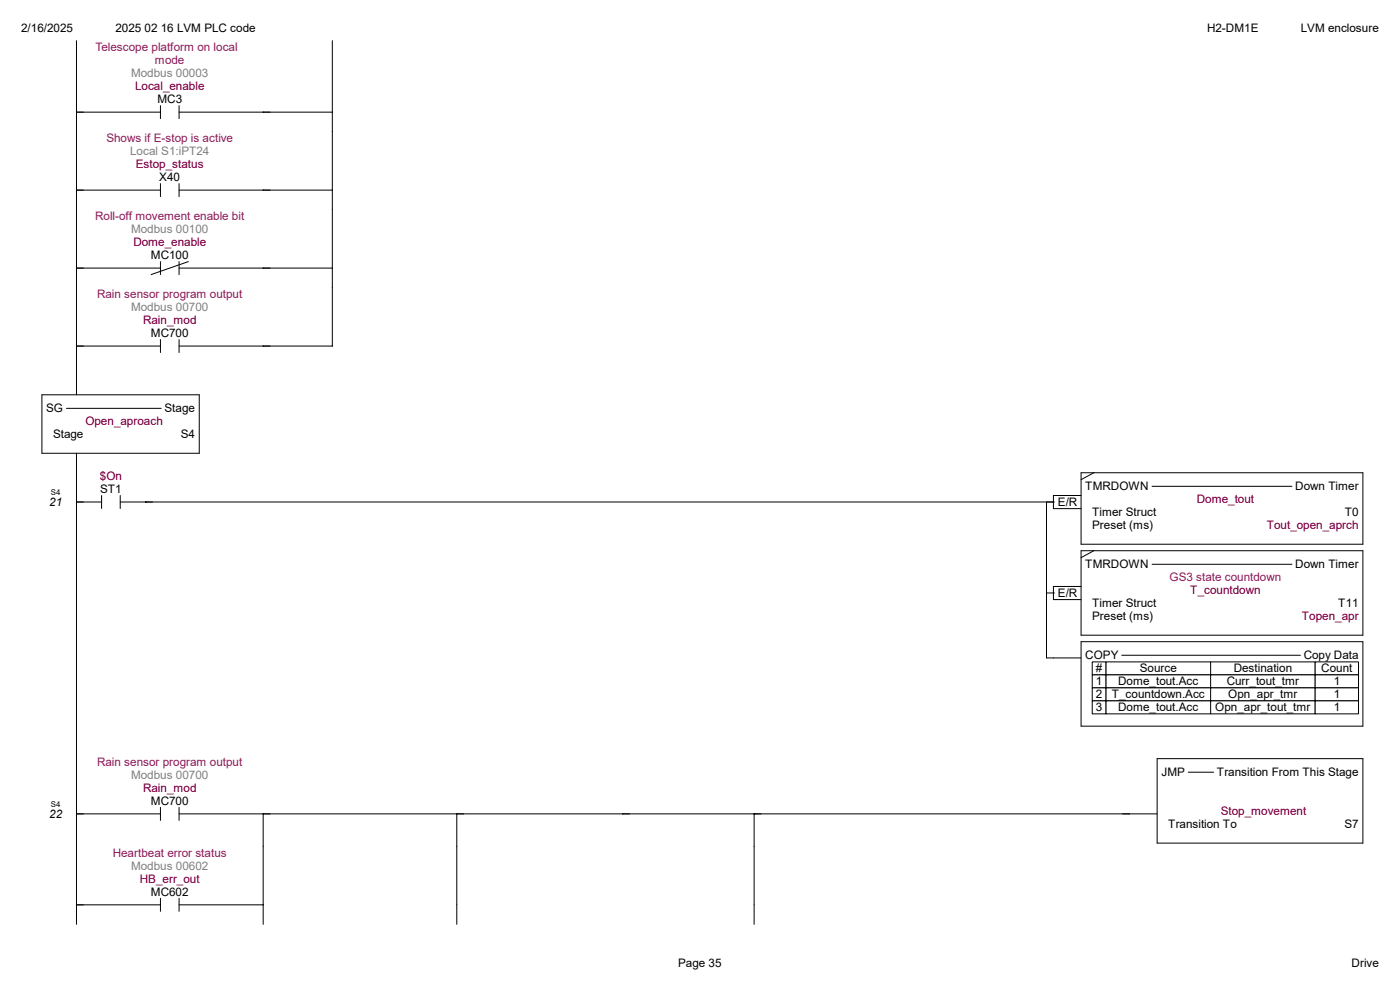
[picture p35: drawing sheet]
<svg xmlns="http://www.w3.org/2000/svg" width="420mm" height="297mm" viewBox="0 0 420 297" stroke-linecap="round" stroke-linejoin="round" font-family="sans-serif">
<defs><g id="words">
<g font-size="3.5">
<text x="6.3" y="9.5">2/16/2025</text>
<text x="34.6" y="9.5">2025 02 16 LVM PLC code</text>
<text x="362.1" y="9.5">H2-DM1E</text>
<text x="390.2" y="9.5">LVM enclosure</text>
<text x="47.2" y="30.9">MC3</text>
<text x="47.8" y="54.3">X40</text>
<text x="45.3" y="77.6">MC100</text>
<text x="45.3" y="101">MC700</text>
<text x="13.8" y="123.6">SG</text>
<text x="49.4" y="123.6">Stage</text>
<text x="15.9" y="131.4">Stage</text>
<text x="54.2" y="131.4">S4</text>
<text x="30.1" y="147.7">ST1</text>
<text x="325.6" y="147">TMRDOWN</text>
<text x="388.6" y="147">Down Timer</text>
<text x="14.8" y="151.6">21</text>
<text x="317.4" y="151.6">E/R</text>
<text x="327.7" y="154.8">Timer Struct</text>
<text x="403.4" y="154.8">T0</text>
<text x="327.7" y="158.7">Preset (ms)</text>
<text x="325.6" y="170.3">TMRDOWN</text>
<text x="388.6" y="170.3">Down Timer</text>
<text x="317.4" y="178.9">E/R</text>
<text x="327.7" y="182">Timer Struct</text>
<text x="327.7" y="185.9">Preset (ms)</text>
<text x="401.5" y="182">T11</text>
<text x="325.6" y="197.6">COPY</text>
<text x="391.1" y="197.6">Copy Data</text>
<text x="328.8" y="201.5">#</text>
<text x="341.9" y="201.5">Source</text>
<text x="370.1" y="201.5">Destination</text>
<text x="396.4" y="201.5">Count</text>
<text x="328.8" y="205.4">1</text>
<text x="328.8" y="209.3">2</text>
<text x="333.5" y="209.3">T_countdown.Acc</text>
<text x="335.4" y="205.4">Dome_tout.Acc</text>
<text x="368" y="205.4">Curr_tout_tmr</text>
<text x="368.5" y="209.3">Opn_apr_tmr</text>
<text x="400.1" y="205.4">1</text>
<text x="400.1" y="209.3">1</text>
<text x="328.8" y="213.2">3</text>
<text x="335.4" y="213.2">Dome_tout.Acc</text>
<text x="364.6" y="213.2">Opn_apr_tout_tmr</text>
<text x="400.1" y="213.2">1</text>
<text x="348.4" y="232.7">JMP</text>
<text x="365.1" y="232.7">Transition From This Stage</text>
<text x="14.8" y="245.1">22</text>
<text x="45.3" y="241.2">MC700</text>
<text x="350.5" y="248.2">Transition To</text>
<text x="403.3" y="248.2">S7</text>
<text x="45.3" y="268.5">MC602</text>
<text x="203.5" y="289.9">Page 35</text>
<text x="405.5" y="289.9">Drive</text>
</g>
<g font-size="3.5" fill="#800080">
<text x="28.6" y="15.3">Telescope platform on local</text>
<text x="46.5" y="19.2">mode</text>
<text x="31.9" y="42.6">Shows if E-stop is active</text>
<text x="28.5" y="66">Roll-off movement enable bit</text>
<text x="29.1" y="89.3">Rain sensor program output</text>
<text x="350.9" y="174.2">GS3 state countdown</text>
<text x="29.1" y="229.5">Rain sensor program output</text>
<text x="33.8" y="256.8">Heartbeat error status</text>
</g>
<g font-size="3.5" fill="#808080">
<text x="39.3" y="23.1">Modbus 00003</text>
<text x="39" y="46.5">Local S1:iPT24</text>
<text x="39.3" y="69.9">Modbus 00100</text>
<text x="39.3" y="93.2">Modbus 00700</text>
<text x="39.3" y="233.4">Modbus 00700</text>
<text x="39.3" y="260.7">Modbus 00602</text>
</g>
<g font-size="3.5" fill="#800000">
<text x="40.5" y="27">Local_enable</text>
<text x="40.8" y="50.4">Estop_status</text>
<text x="40" y="73.7">Dome_enable</text>
<text x="42.9" y="97.1">Rain_mod</text>
<text x="25.6" y="127.5">Open_aproach</text>
<text x="30" y="143.8">$On</text>
<text x="359" y="150.9">Dome_tout</text>
<text x="380" y="158.7">Tout_open_aprch</text>
<text x="357.1" y="178.1">T_countdown</text>
<text x="390.6" y="185.9">Topen_apr</text>
<text x="42.9" y="237.3">Rain_mod</text>
<text x="366.2" y="244.3">Stop_movement</text>
<text x="42" y="264.6">HB_err_out</text>
</g>
<g font-size="2.4">
<text x="15.3" y="148.3">S4</text>
<text x="15.3" y="241.8">S4</text>
</g>
</g></defs>
<g fill="none" stroke="#000" stroke-width=".3">
<path d="M22.9 12.2v106.1M99.7 12.2v91.5M22.9 33.6h25.2M48.1 31.7v3.9M53.7 33.6h46M53.7 31.7v3.9M22.9 57h25.2M48.1 55v3.9M53.7 55v3.9M53.7 57h46M48.1 78.4v3.9M53.7 78.4v3.9"/>
<path d="M56.5 78.4l-11.2 3.9M22.9 80.3h25.2M53.7 80.3h46M12.6 118.3h47.2v17.5h-47.2zM22.9 103.7h25.2M48.1 101.8v3.9M53.7 101.8v3.9M53.7 103.7h46M19.9 122.4h28.4M22.9 135.8v1"/>
</g>
<path d="M15.3 146.1h2.9v2.8h-2.9z" fill="#fff"/>
<g fill="none" stroke="#000" stroke-width=".3">
<path d="M22.9 136.8v81.8M22.9 150.5h7.6M30.5 148.5v3.9M36.1 150.5h279.9M36.1 148.5v3.9M43.7 150.5h.1M313.9 150.5v46.7h10.4M316 150.5h.1M324.3 141.7h84.6v21.4h-84.6zM324.3 148.5h-8.3v3.9h8.3M328.2 141.6l-3.9 2.2M345.6 145.8h42"/>
<path d="M313.9 177.7h2.1M316 177.7h.1M324.3 175.8h-8.3v3.9h8.3M324.3 165.1h84.6v25.3h-84.6zM328.2 165l-3.9 2.1M345.6 169.1h42M324.3 192.3h84.6v25.3h-84.6zM336.5 196.4h53.6"/>
</g>
<path d="M327.7 198.4h4.1v3.9h-4.1z" fill="#fff"/>
<path d="M327.7 198.4h4.1v3.9h-4.1z" fill="none" stroke="#000" stroke-width=".3"/>
<path d="M331.9 198.4h31.3v3.9h-31.3z" fill="#fff"/>
<path d="M331.8 198.4h31.4v3.9h-31.4z" fill="none" stroke="#000" stroke-width=".3"/>
<path d="M363.2 198.4h31.3v3.9h-31.3z" fill="#fff"/>
<path d="M363.2 198.4h31.3v3.9h-31.3z" fill="none" stroke="#000" stroke-width=".3"/>
<path d="M394.6 198.4h12.9v3.9h-12.9z" fill="#fff"/>
<path d="M394.5 198.4h13v3.9h-13z" fill="none" stroke="#000" stroke-width=".3"/>
<path d="M327.7 202.3h4.1v3.9h-4.1z" fill="#fff"/>
<path d="M327.7 202.3h4.1v3.9h-4.1z" fill="none" stroke="#000" stroke-width=".3"/>
<path d="M331.9 202.3h31.3v3.9h-31.3z" fill="#fff"/>
<path d="M331.8 202.3h31.4v3.9h-31.4z" fill="none" stroke="#000" stroke-width=".3"/>
<path d="M363.2 202.3h31.3v3.9h-31.3z" fill="#fff"/>
<path d="M363.2 202.3h31.3v3.9h-31.3z" fill="none" stroke="#000" stroke-width=".3"/>
<path d="M394.6 202.3h12.9v3.9h-12.9z" fill="#fff"/>
<path d="M394.5 202.3h13v3.9h-13z" fill="none" stroke="#000" stroke-width=".3"/>
<path d="M327.7 206.2h4.1v3.9h-4.1z" fill="#fff"/>
<path d="M327.7 206.2h4.1v3.9h-4.1z" fill="none" stroke="#000" stroke-width=".3"/>
<path d="M331.9 206.2h31.3v3.9h-31.3z" fill="#fff"/>
<path d="M331.8 206.2h31.4v3.9h-31.4z" fill="none" stroke="#000" stroke-width=".3"/>
<path d="M363.2 206.2h31.3v3.9h-31.3z" fill="#fff"/>
<path d="M363.2 206.2h31.3v3.9h-31.3z" fill="none" stroke="#000" stroke-width=".3"/>
<path d="M394.6 206.2h12.9v3.9h-12.9z" fill="#fff"/>
<path d="M394.5 206.2h13v3.9h-13z" fill="none" stroke="#000" stroke-width=".3"/>
<path d="M327.7 210.1h4.1v3.9h-4.1z" fill="#fff"/>
<path d="M327.7 210.1h4.1v3.9h-4.1z" fill="none" stroke="#000" stroke-width=".3"/>
<path d="M331.9 210.1h31.3v3.9h-31.3z" fill="#fff"/>
<path d="M331.8 210.1h31.4v3.9h-31.4z" fill="none" stroke="#000" stroke-width=".3"/>
<path d="M363.2 210.1h31.3v3.9h-31.3z" fill="#fff"/>
<path d="M363.2 210.1h31.3v3.9h-31.3z" fill="none" stroke="#000" stroke-width=".3"/>
<path d="M394.6 210.1h12.9v3.9h-12.9z" fill="#fff"/>
<path d="M22.9 218.6v3.9M394.5 210.1h13v3.9h-13z" fill="none" stroke="#000" stroke-width=".3"/>
<path d="M15.3 239.6h2.9v2.8h-2.9z" fill="#fff"/>
<g fill="none" stroke="#000" stroke-width=".3">
<path d="M22.9 222.5v54.5M347.1 227.4h61.8v25.3h-61.8zM356.4 231.4h7.7M22.9 243.9h25.2M48.1 242v3.9M53.7 243.9h293.4M53.7 242v3.9M79 243.9v33.1M137 243.9v33.1M226.2 243.9h.1M226.2 243.9v33.1M22.9 271.2h25.2"/>
<path d="M48.1 269.2v3.9M53.7 269.2v3.9M53.7 271.2h25.3"/>
</g>
<g fill="#fff">
<path d="M203.5 286.8h13v3.9h-13z"/>
<path d="M405.5 286.8h8.1v3.9h-8.1z"/>
</g>
<use href="#words"/>
</svg>
